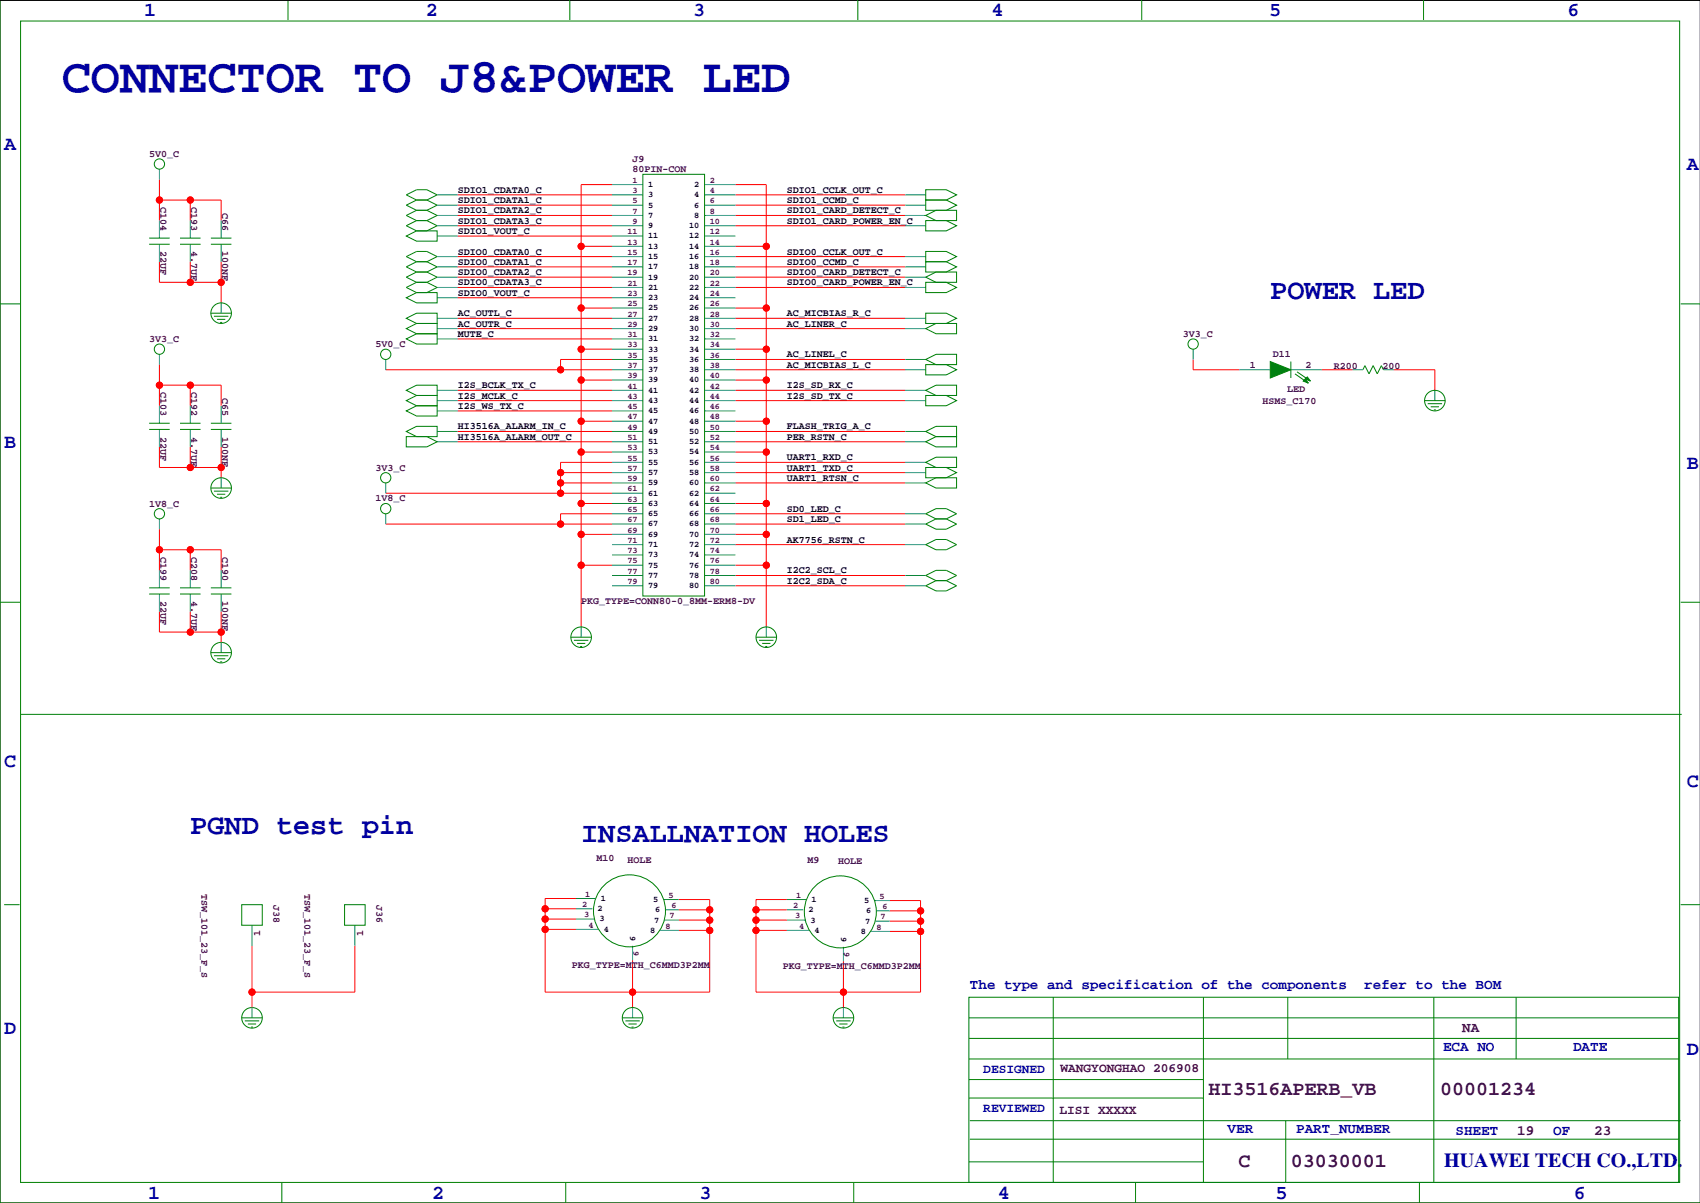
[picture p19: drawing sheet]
<svg xmlns="http://www.w3.org/2000/svg" width="420mm" height="297mm" viewBox="0 0 420 297" stroke-linecap="round" stroke-linejoin="round" font-family="sans-serif">
<defs><g id="words">
<text font-size="12" fill="#0000a0" x="15.2" y="22.8">CONNECTOR TO J8&amp;POWER LED</text>
<g font-size="7.1" fill="#0000a0">
<text x="313.7" y="73.9">POWER LED</text>
<text x="47" y="205.9">PGND test pin</text>
<text x="143.5" y="208">INSALLNATION HOLES</text>
</g>
<g font-size="4.9" fill="#0000a0">
<text x="35.6" y="3.9">1</text>
<text x="105.2" y="3.9">2</text>
<text x="171.2" y="3.9">3</text>
<text x="244.9" y="3.9">4</text>
<text x="313.4" y="3.9">5</text>
<text x="387.1" y="3.9">6</text>
<text x="1" y="36.9">A</text>
<text x="416.6" y="42">A</text>
<text x="1" y="110.6">B</text>
<text x="416.6" y="115.7">B</text>
<text x="1" y="189.3">C</text>
<text x="416.6" y="194.4">C</text>
<text x="1" y="255.4">D</text>
<text x="416.6" y="260.5">D</text>
<text x="356.6" y="288">HUAWEI TECH CO.,LTD.</text>
<text x="36.6" y="296">1</text>
<text x="106.7" y="296">2</text>
<text x="172.7" y="296">3</text>
<text x="246.4" y="296">4</text>
<text x="315" y="296">5</text>
<text x="388.6" y="296">6</text>
</g>
<g font-size="4.9" fill="#400040">
<text x="298.5" y="270.5">HI3516APERB_VB</text>
<text x="355.6" y="270.5">00001234</text>
<text x="305.9" y="288.3">C</text>
<text x="318.8" y="288.3">03030001</text>
</g>
<g font-size="3.5" fill="#0000a0">
<text x="239.5" y="244.2">The type and specification of the components</text>
<text x="336.9" y="244.2">refer to the BOM</text>
<text x="356.4" y="259.4">ECA NO</text>
<text x="388.5" y="259.4">DATE</text>
<text x="303.1" y="279.7">VER</text>
<text x="320.1" y="279.7">PART_NUMBER</text>
<text x="359.4" y="280.3">SHEET</text>
<text x="383.5" y="280.3">OF</text>
</g>
<g font-size="3.5" fill="#400040">
<text x="361.1" y="254.9">NA</text>
<text x="374.6" y="280.3">19</text>
<text x="393.7" y="280.3">23</text>
</g>
<g font-size="3.2" fill="#0000a0">
<text x="242.8" y="264.9">DESIGNED</text>
<text x="242.8" y="274.5">REVIEWED</text>
</g>
<g font-size="3.2" fill="#400040">
<text x="261.9" y="264.7">WANGYONGHAO 206908</text>
<text x="261.6" y="275.1">LISI XXXXX</text>
</g>
<g font-size="2.5" fill="#400040">
<text x="36.8" y="38.7">5V0_C</text>
<text x="156.2" y="40">J9</text>
<text x="156.2" y="42.5">80PIN-CON</text>
<text x="39.6" y="51.1" transform="rotate(90 39.6 51.1)">C104</text>
<text x="47.2" y="51.1" transform="rotate(90 47.2 51.1)">C193</text>
<text x="54.8" y="52.6" transform="rotate(90 54.8 52.6)">C66</text>
<text x="39.6" y="62.1" transform="rotate(90 39.6 62.1)">22UF</text>
<text x="47.2" y="62.1" transform="rotate(90 47.2 62.1)">4.7UF</text>
<text x="54.8" y="62.1" transform="rotate(90 54.8 62.1)">100NF</text>
<text x="292.1" y="83.2">3V3_C</text>
<text x="36.8" y="84.4">3V3_C</text>
<text x="92.7" y="85.7">5V0_C</text>
<text x="314.3" y="88.3">D11</text>
<text x="308.6" y="90.8">1</text>
<text x="322.4" y="90.8">2</text>
<text x="329.4" y="91">R200</text>
<text x="341.4" y="91">200</text>
<text x="39.6" y="96.8" transform="rotate(90 39.6 96.8)">C103</text>
<text x="47.2" y="96.8" transform="rotate(90 47.2 96.8)">C192</text>
<text x="54.8" y="98.3" transform="rotate(90 54.8 98.3)">C65</text>
<text x="311.8" y="99.7">HSMS_C170</text>
<text x="317.9" y="96.9">LED</text>
<text x="39.6" y="107.8" transform="rotate(90 39.6 107.8)">22UF</text>
<text x="47.2" y="107.8" transform="rotate(90 47.2 107.8)">4.7UF</text>
<text x="54.8" y="107.8" transform="rotate(90 54.8 107.8)">100NF</text>
<text x="92.7" y="116.2">3V3_C</text>
<text x="36.8" y="125.1">1V8_C</text>
<text x="92.7" y="123.8">1V8_C</text>
<text x="39.6" y="137.4" transform="rotate(90 39.6 137.4)">C199</text>
<text x="47.2" y="137.4" transform="rotate(90 47.2 137.4)">C208</text>
<text x="54.8" y="137.4" transform="rotate(90 54.8 137.4)">C190</text>
<text x="39.6" y="148.4" transform="rotate(90 39.6 148.4)">22UF</text>
<text x="47.2" y="148.4" transform="rotate(90 47.2 148.4)">4.7UF</text>
<text x="54.8" y="148.4" transform="rotate(90 54.8 148.4)">100NF</text>
<text x="143.5" y="149.2">PKG_TYPE=CONN80-0_8MM-ERM8-DV</text>
<text x="147.3" y="212.7">M10</text>
<text x="154.9" y="213">HOLE</text>
<text x="199.4" y="213">M9</text>
<text x="207" y="213.2">HOLE</text>
<text x="49.8" y="220.8" transform="rotate(90 49.8 220.8)">TSW_101_23_F_S</text>
<text x="75.2" y="220.8" transform="rotate(90 75.2 220.8)">TSW_101_23_F_S</text>
<text x="67.5" y="223.4" transform="rotate(90 67.5 223.4)">J38</text>
<text x="92.9" y="223.4" transform="rotate(90 92.9 223.4)">J36</text>
<text x="64.3" y="231.2" transform="rotate(-90 64.3 231.2)">1</text>
<text x="89.7" y="231.2" transform="rotate(-90 89.7 231.2)">1</text>
<text x="141.2" y="239.1">PKG_TYPE=MTH_C6MMD3P2MM</text>
<text x="193.3" y="239.4">PKG_TYPE=MTH_C6MMD3P2MM</text>
</g>
<g font-size="2.5">
<text x="113" y="47.6">SDIO1_CDATA0_C</text>
<text x="194.3" y="47.6">SDIO1_CCLK_OUT_C</text>
<text x="113" y="52.7">SDIO1_CDATA2_C</text>
<text x="113" y="50.2">SDIO1_CDATA1_C</text>
<text x="194.3" y="52.7">SDIO1_CARD_DETECT_C</text>
<text x="194.3" y="50.2">SDIO1_CCMD_C</text>
<text x="113" y="57.8">SDIO1_VOUT_C</text>
<text x="113" y="55.2">SDIO1_CDATA3_C</text>
<text x="194.3" y="55.2">SDIO1_CARD_POWER_EN_C</text>
<text x="113" y="65.4">SDIO0_CDATA1_C</text>
<text x="113" y="62.9">SDIO0_CDATA0_C</text>
<text x="194.3" y="65.4">SDIO0_CCMD_C</text>
<text x="194.3" y="62.9">SDIO0_CCLK_OUT_C</text>
<text x="113" y="70.5">SDIO0_CDATA3_C</text>
<text x="113" y="67.9">SDIO0_CDATA2_C</text>
<text x="194.3" y="70.5">SDIO0_CARD_POWER_EN_C</text>
<text x="194.3" y="67.9">SDIO0_CARD_DETECT_C</text>
<text x="113" y="73">SDIO0_VOUT_C</text>
<text x="113" y="83.2">MUTE_C</text>
<text x="113" y="80.6">AC_OUTR_C</text>
<text x="113" y="78.1">AC_OUTL_C</text>
<text x="194.3" y="80.6">AC_LINER_C</text>
<text x="194.3" y="78.1">AC_MICBIAS_R_C</text>
<text x="194.3" y="88.3">AC_LINEL_C</text>
<text x="113" y="95.9">I2S_BCLK_TX_C</text>
<text x="194.3" y="95.9">I2S_SD_RX_C</text>
<text x="194.3" y="90.8">AC_MICBIAS_L_C</text>
<text x="113" y="101">I2S_WS_TX_C</text>
<text x="113" y="98.4">I2S_MCLK_C</text>
<text x="194.3" y="98.4">I2S_SD_TX_C</text>
<text x="113" y="106">HI3516A_ALARM_IN_C</text>
<text x="194.3" y="106">FLASH_TRIG_A_C</text>
<text x="113" y="108.6">HI3516A_ALARM_OUT_C</text>
<text x="194.3" y="113.7">UART1_RXD_C</text>
<text x="194.3" y="108.6">PER_RSTN_C</text>
<text x="194.3" y="118.7">UART1_RTSN_C</text>
<text x="194.3" y="116.2">UART1_TXD_C</text>
<text x="194.3" y="128.9">SD1_LED_C</text>
<text x="194.3" y="126.4">SD0_LED_C</text>
<text x="194.3" y="134">AK7756_RSTN_C</text>
<text x="194.3" y="141.6">I2C2_SCL_C</text>
<text x="194.3" y="144.1">I2C2_SDA_C</text>
</g>
<g font-size="2.1" fill="#400040">
<text x="156.2" y="45.1">1</text>
<text x="156.2" y="47.7">3</text>
<text x="175.3" y="45.1">2</text>
<text x="175.3" y="47.7">4</text>
<text x="156.2" y="50.2">5</text>
<text x="156.2" y="52.8">7</text>
<text x="175.3" y="50.2">6</text>
<text x="175.3" y="52.8">8</text>
<text x="154.9" y="57.8">11</text>
<text x="156.2" y="55.3">9</text>
<text x="175.3" y="55.3">10</text>
<text x="175.3" y="57.8">12</text>
<text x="154.9" y="60.4">13</text>
<text x="154.9" y="62.9">15</text>
<text x="154.9" y="65.5">17</text>
<text x="175.3" y="60.4">14</text>
<text x="175.3" y="62.9">16</text>
<text x="175.3" y="65.5">18</text>
<text x="154.9" y="68">19</text>
<text x="154.9" y="70.5">21</text>
<text x="175.3" y="68">20</text>
<text x="175.3" y="70.5">22</text>
<text x="154.9" y="73.1">23</text>
<text x="154.9" y="75.6">25</text>
<text x="175.3" y="73.1">24</text>
<text x="175.3" y="75.6">26</text>
<text x="154.9" y="78.2">27</text>
<text x="154.9" y="80.7">29</text>
<text x="154.9" y="83.2">31</text>
<text x="175.3" y="78.2">28</text>
<text x="175.3" y="80.7">30</text>
<text x="175.3" y="83.2">32</text>
<text x="154.9" y="85.8">33</text>
<text x="154.9" y="88.3">35</text>
<text x="175.3" y="85.8">34</text>
<text x="175.3" y="88.3">36</text>
<text x="154.9" y="90.9">37</text>
<text x="154.9" y="93.4">39</text>
<text x="154.9" y="95.9">41</text>
<text x="175.3" y="90.9">38</text>
<text x="175.3" y="93.4">40</text>
<text x="175.3" y="95.9">42</text>
<text x="154.9" y="98.5">43</text>
<text x="154.9" y="101">45</text>
<text x="175.3" y="98.5">44</text>
<text x="175.3" y="101">46</text>
<text x="154.9" y="103.6">47</text>
<text x="154.9" y="106.1">49</text>
<text x="175.3" y="103.6">48</text>
<text x="175.3" y="106.1">50</text>
<text x="154.9" y="108.6">51</text>
<text x="154.9" y="111.2">53</text>
<text x="154.9" y="113.7">55</text>
<text x="175.3" y="108.6">52</text>
<text x="175.3" y="111.2">54</text>
<text x="175.3" y="113.7">56</text>
<text x="154.9" y="116.3">57</text>
<text x="154.9" y="118.8">59</text>
<text x="175.3" y="116.3">58</text>
<text x="175.3" y="118.8">60</text>
<text x="154.9" y="121.3">61</text>
<text x="154.9" y="123.9">63</text>
<text x="175.3" y="121.3">62</text>
<text x="175.3" y="123.9">64</text>
<text x="154.9" y="126.4">65</text>
<text x="154.9" y="129">67</text>
<text x="154.9" y="131.5">69</text>
<text x="175.3" y="126.4">66</text>
<text x="175.3" y="129">68</text>
<text x="175.3" y="131.5">70</text>
<text x="154.9" y="134">71</text>
<text x="154.9" y="136.6">73</text>
<text x="175.3" y="134">72</text>
<text x="175.3" y="136.6">74</text>
<text x="154.9" y="139.1">75</text>
<text x="154.9" y="141.7">77</text>
<text x="175.3" y="139.1">76</text>
<text x="175.3" y="141.7">78</text>
<text x="154.9" y="144.2">79</text>
<text x="175.3" y="144.2">80</text>
<text x="144.5" y="221.4">1</text>
<text x="165.1" y="221.7">5</text>
<text x="196.6" y="221.7">1</text>
<text x="217.2" y="221.9">5</text>
<text x="143.8" y="224">2</text>
<text x="144.3" y="226.5">3</text>
<text x="165.4" y="226.8">7</text>
<text x="165.9" y="224.2">6</text>
<text x="195.8" y="224.2">2</text>
<text x="196.3" y="226.8">3</text>
<text x="217.4" y="227">7</text>
<text x="217.9" y="224.5">6</text>
<text x="145.3" y="229">4</text>
<text x="164.3" y="229.3">8</text>
<text x="197.4" y="229.3">4</text>
<text x="216.4" y="229.6">8</text>
<text x="156.4" y="234.8" transform="rotate(90 156.4 234.8)">9</text>
<text x="208.5" y="235.1" transform="rotate(90 208.5 235.1)">9</text>
</g>
<g font-size="2.1">
<text x="160" y="46.2">1</text>
<text x="171.4" y="46.2">2</text>
<text x="160" y="48.7">3</text>
<text x="160" y="51.3">5</text>
<text x="160" y="53.8">7</text>
<text x="171.4" y="48.7">4</text>
<text x="171.4" y="51.3">6</text>
<text x="171.4" y="53.8">8</text>
<text x="160" y="56.3">9</text>
<text x="160" y="58.9">11</text>
<text x="170.2" y="56.3">10</text>
<text x="170.2" y="58.9">12</text>
<text x="160" y="61.4">13</text>
<text x="160" y="64">15</text>
<text x="170.2" y="61.4">14</text>
<text x="170.2" y="64">16</text>
<text x="160" y="66.5">17</text>
<text x="160" y="69">19</text>
<text x="160" y="71.6">21</text>
<text x="170.2" y="66.5">18</text>
<text x="170.2" y="69">20</text>
<text x="170.2" y="71.6">22</text>
<text x="160" y="74.1">23</text>
<text x="160" y="76.7">25</text>
<text x="170.2" y="74.1">24</text>
<text x="170.2" y="76.7">26</text>
<text x="160" y="79.2">27</text>
<text x="160" y="81.7">29</text>
<text x="170.2" y="79.2">28</text>
<text x="170.2" y="81.7">30</text>
<text x="160" y="84.3">31</text>
<text x="160" y="86.8">33</text>
<text x="160" y="89.4">35</text>
<text x="170.2" y="84.3">32</text>
<text x="170.2" y="86.8">34</text>
<text x="170.2" y="89.4">36</text>
<text x="160" y="91.9">37</text>
<text x="160" y="94.4">39</text>
<text x="170.2" y="91.9">38</text>
<text x="170.2" y="94.4">40</text>
<text x="160" y="97">41</text>
<text x="160" y="99.5">43</text>
<text x="170.2" y="97">42</text>
<text x="170.2" y="99.5">44</text>
<text x="160" y="102.1">45</text>
<text x="160" y="104.6">47</text>
<text x="160" y="107.1">49</text>
<text x="170.2" y="102.1">46</text>
<text x="170.2" y="104.6">48</text>
<text x="170.2" y="107.1">50</text>
<text x="160" y="109.7">51</text>
<text x="160" y="112.2">53</text>
<text x="170.2" y="109.7">52</text>
<text x="170.2" y="112.2">54</text>
<text x="160" y="114.8">55</text>
<text x="160" y="117.3">57</text>
<text x="160" y="119.8">59</text>
<text x="170.2" y="114.8">56</text>
<text x="170.2" y="117.3">58</text>
<text x="170.2" y="119.8">60</text>
<text x="160" y="122.4">61</text>
<text x="160" y="124.9">63</text>
<text x="170.2" y="122.4">62</text>
<text x="170.2" y="124.9">64</text>
<text x="160" y="127.5">65</text>
<text x="160" y="130">67</text>
<text x="170.2" y="127.5">66</text>
<text x="170.2" y="130">68</text>
<text x="160" y="132.5">69</text>
<text x="160" y="135.1">71</text>
<text x="160" y="137.6">73</text>
<text x="170.2" y="132.5">70</text>
<text x="170.2" y="135.1">72</text>
<text x="170.2" y="137.6">74</text>
<text x="160" y="140.2">75</text>
<text x="160" y="142.7">77</text>
<text x="170.2" y="140.2">76</text>
<text x="170.2" y="142.7">78</text>
<text x="160" y="145.2">79</text>
<text x="170.2" y="145.2">80</text>
<text x="147.6" y="225">2</text>
<text x="148.1" y="227.5">3</text>
<text x="148.3" y="222.4">1</text>
<text x="161.3" y="222.7">5</text>
<text x="161.5" y="227.8">7</text>
<text x="161.8" y="225.2">6</text>
<text x="199.6" y="225.2">2</text>
<text x="200.2" y="227.8">3</text>
<text x="200.4" y="222.7">1</text>
<text x="213.4" y="223">5</text>
<text x="213.9" y="225.5">6</text>
<text x="149.1" y="230.1">4</text>
<text x="155.6" y="231" transform="rotate(90 155.6 231)">9</text>
<text x="160.5" y="230.3">8</text>
<text x="201.2" y="230.3">4</text>
<text x="207.7" y="231.3" transform="rotate(90 207.7 231.3)">9</text>
<text x="212.6" y="230.6">8</text>
<text x="213.6" y="228">7</text>
</g>
</g></defs>
<path d="M419.9 .1h-419.9v296.9h419.9" fill="none" stroke="#000" stroke-width=".25"/>
<g fill="none" stroke="#f00" stroke-width=".25">
<path d="M39.4 44.3v10.2M39.4 49.4h15.2v5.1M47 49.4v5.1M113 48.1h38.1M113 50.7h38.1M113 53.2h38.1M113 55.7h38.1M113 58.3h38.1M151.1 45.6h-7.6v109.2M181.6 48.1h41.9M181.6 50.7h41.9M181.6 53.2h41.9"/>
<path d="M181.6 55.7h41.9M181.6 45.6h7.6v109.2M39.4 64.6v5.1h15.2M47 64.6v5.1M54.6 64.6v10.2M113 63.4h38.1M113 65.9h38.1M113 68.4h38.1M113 71h38.1M113 78.6h38.1M113 73.5h38.1M143.5 76.1h7.6"/>
<path d="M143.5 60.8h7.6M181.6 63.4h41.9M181.6 65.9h41.9M181.6 68.4h41.9M181.6 71h41.9M181.6 78.6h41.9M181.6 76.1h7.6M181.6 60.8h7.6M39.4 90v10.2M39.4 95.1h15.2v5.1M47 95.1v5.1M95.2 91.3h55.9"/>
<path d="M113 81.1h38.1M113 96.4h38.1M113 98.9h38.1M113 83.7h38.1M143.5 86.2h7.6M143.5 93.8h7.6M151.1 88.8h-12.7v2.5M181.6 91.3h41.9M181.6 81.1h41.9M181.6 88.8h41.9M181.6 96.4h41.9M181.6 98.9h41.9"/>
<path d="M181.6 86.2h7.6M181.6 93.8h7.6M294.6 88.8v2.5h11.5M326.4 91.3h7.6M344.2 91.3h10.1v5.1M39.4 110.3v5.1h15.2M47 110.3v5.1M54.6 110.3v7.7M113 106.5h38.1M113 109.1h38.1M113 101.5h38.1M138.4 116.7h12.7"/>
<path d="M138.4 119.2h12.7M143.5 104h7.6M143.5 111.6h7.6M151.1 114.2h-12.7v7.6M181.6 106.5h41.9M181.6 109.1h41.9M181.6 114.2h41.9M181.6 116.7h41.9M181.6 119.2h41.9M181.6 104h7.6M181.6 111.6h7.6M39.4 130.7v10.1"/>
<path d="M39.4 135.7h15.2v5.1M47 135.7v5.1M95.2 129.4h55.9M95.2 121.8h55.9M143.5 139.6h7.6M143.5 124.3h7.6M143.5 131.9h7.6M151.1 126.9h-12.7v2.5M181.6 126.9h41.9M181.6 129.4h41.9M181.6 134.5h41.9M181.6 139.6h7.6"/>
<path d="M181.6 124.3h7.6M181.6 131.9h7.6M39.4 151v5.1h15.2M47 151v5.1M54.6 151v7.6M181.6 142.1h41.9M181.6 144.6h41.9M62.2 233.5v15.3M87.6 233.5v11.5h-25.4M134.6 229.5h7.6M134.6 226.9h7.6M134.6 224.4h7.6"/>
<path d="M142.2 221.9h-7.6v23.1h40.7v-22.9h-7.7M156.2 237.1v11.7M167.6 227.2h7.7M167.6 224.6h7.7M167.6 229.7h7.7M186.7 227.2h7.6M186.7 224.6h7.6M186.7 229.7h7.6M194.3 222.1h-7.6v22.9h40.6v-22.6h-7.6M208.3 237.3v11.5M219.7 230h7.6M219.7 227.4h7.6"/>
<path d="M219.7 224.9h7.6"/>
<circle cx="39.4" cy="49.4" r=".76"/>
<circle cx="47" cy="49.4" r=".76"/>
<circle cx="47" cy="69.7" r=".76"/>
<circle cx="54.6" cy="69.7" r=".76"/>
<circle cx="143.5" cy="60.8" r=".76"/>
<circle cx="143.5" cy="76.1" r=".76"/>
<circle cx="189.2" cy="60.8" r=".76"/>
<circle cx="189.2" cy="76.1" r=".76"/>
<circle cx="39.4" cy="95.1" r=".76"/>
<circle cx="47" cy="95.1" r=".76"/>
<circle cx="138.4" cy="91.3" r=".76"/>
<circle cx="143.5" cy="86.2" r=".76"/>
<circle cx="143.5" cy="93.8" r=".76"/>
<circle cx="189.2" cy="86.2" r=".76"/>
<circle cx="189.2" cy="93.8" r=".76"/>
<circle cx="47" cy="115.4" r=".76"/>
<circle cx="54.6" cy="115.4" r=".76"/>
<circle cx="138.4" cy="119.2" r=".76"/>
<circle cx="138.4" cy="116.7" r=".76"/>
<circle cx="143.5" cy="104" r=".76"/>
<circle cx="143.5" cy="111.6" r=".76"/>
<circle cx="189.2" cy="104" r=".76"/>
<circle cx="189.2" cy="111.6" r=".76"/>
<circle cx="39.4" cy="135.7" r=".76"/>
<circle cx="47" cy="135.7" r=".76"/>
<circle cx="138.4" cy="121.8" r=".76"/>
<circle cx="138.4" cy="129.4" r=".76"/>
<circle cx="143.5" cy="124.3" r=".76"/>
<circle cx="143.5" cy="139.6" r=".76"/>
<circle cx="143.5" cy="131.9" r=".76"/>
<circle cx="189.2" cy="124.3" r=".76"/>
<circle cx="189.2" cy="139.6" r=".76"/>
<circle cx="189.2" cy="131.9" r=".76"/>
<circle cx="47" cy="156.1" r=".76"/>
<circle cx="54.6" cy="156.1" r=".76"/>
<circle cx="134.6" cy="224.4" r=".76"/>
<circle cx="134.6" cy="226.9" r=".76"/>
<circle cx="134.6" cy="229.5" r=".76"/>
<circle cx="175.3" cy="229.7" r=".76"/>
<circle cx="175.3" cy="227.2" r=".76"/>
<circle cx="175.3" cy="224.6" r=".76"/>
<circle cx="186.7" cy="229.7" r=".76"/>
<circle cx="186.7" cy="227.2" r=".76"/>
<circle cx="186.7" cy="224.6" r=".76"/>
<circle cx="227.3" cy="227.4" r=".76"/>
<circle cx="227.3" cy="230" r=".76"/>
<circle cx="227.3" cy="224.9" r=".76"/>
<circle cx="62.2" cy="245" r=".76"/>
<circle cx="156.2" cy="245" r=".76"/>
<circle cx="208.3" cy="245" r=".76"/>
</g>
<g fill="#f00" stroke="#f00" stroke-width=".25">
<circle cx="175.3" cy="229.7" r=".76"/>
<circle cx="175.3" cy="227.2" r=".76"/>
<circle cx="175.3" cy="224.6" r=".76"/>
<circle cx="134.6" cy="224.4" r=".76"/>
<circle cx="134.6" cy="226.9" r=".76"/>
<circle cx="134.6" cy="229.5" r=".76"/>
<circle cx="156.2" cy="245" r=".76"/>
<circle cx="189.2" cy="139.6" r=".76"/>
<circle cx="189.2" cy="131.9" r=".76"/>
<circle cx="189.2" cy="124.3" r=".76"/>
<circle cx="189.2" cy="111.6" r=".76"/>
<circle cx="189.2" cy="93.8" r=".76"/>
<circle cx="189.2" cy="104" r=".76"/>
<circle cx="189.2" cy="60.8" r=".76"/>
<circle cx="189.2" cy="76.1" r=".76"/>
<circle cx="189.2" cy="86.2" r=".76"/>
<circle cx="54.6" cy="156.1" r=".76"/>
<circle cx="47" cy="156.1" r=".76"/>
<circle cx="39.4" cy="135.7" r=".76"/>
<circle cx="47" cy="135.7" r=".76"/>
<circle cx="143.5" cy="139.6" r=".76"/>
<circle cx="143.5" cy="111.6" r=".76"/>
<circle cx="143.5" cy="76.1" r=".76"/>
<circle cx="143.5" cy="86.2" r=".76"/>
<circle cx="143.5" cy="93.8" r=".76"/>
<circle cx="143.5" cy="104" r=".76"/>
<circle cx="143.5" cy="124.3" r=".76"/>
<circle cx="143.5" cy="131.9" r=".76"/>
<circle cx="143.5" cy="60.8" r=".76"/>
<circle cx="138.4" cy="91.3" r=".76"/>
<circle cx="138.4" cy="129.4" r=".76"/>
<circle cx="227.3" cy="224.9" r=".76"/>
<circle cx="227.3" cy="227.4" r=".76"/>
<circle cx="186.7" cy="224.6" r=".76"/>
<circle cx="186.7" cy="227.2" r=".76"/>
<circle cx="186.7" cy="229.7" r=".76"/>
<circle cx="227.3" cy="230" r=".76"/>
<circle cx="208.3" cy="245" r=".76"/>
<circle cx="39.4" cy="95.1" r=".76"/>
<circle cx="47" cy="95.1" r=".76"/>
<circle cx="54.6" cy="69.7" r=".76"/>
<circle cx="47" cy="69.7" r=".76"/>
<circle cx="39.4" cy="49.4" r=".76"/>
<circle cx="47" cy="49.4" r=".76"/>
<circle cx="54.6" cy="115.4" r=".76"/>
<circle cx="47" cy="115.4" r=".76"/>
<circle cx="62.2" cy="245" r=".76"/>
<circle cx="138.4" cy="116.7" r=".76"/>
<circle cx="138.4" cy="119.2" r=".76"/>
<circle cx="138.4" cy="121.8" r=".76"/>
</g>
<g fill="none" stroke="#008080" stroke-width=".25">
<path d="M39.4 41.8v2.5M39.4 54.5v4.3M47 54.5v4.3M54.6 54.5v4.3M107.9 58.3h5.1M107.9 50.7h5.1M107.9 53.2h5.1M107.9 48.1h5.1M107.9 55.7h5.1M151.1 58.3h7.6M151.1 50.7h7.6M151.1 53.2h7.6"/>
<path d="M151.1 48.1h7.6M151.1 55.7h7.6M151.1 45.6h7.6M174 58.3h7.6M174 50.7h7.6M174 53.2h7.6M174 48.1h7.6M174 55.7h7.6M174 45.6h7.6M223.5 50.7h5.1M223.5 53.2h5.1M223.5 48.1h5.1"/>
<path d="M223.5 55.7h5.1M39.4 60.3v4.3M47 60.3v4.3M54.6 60.3v4.3M54.6 74.8v2.5M107.9 78.6h5.1M107.9 71h5.1M107.9 68.4h5.1M107.9 65.9h5.1M107.9 63.4h5.1M107.9 73.5h5.1M151.1 78.6h7.6"/>
<path d="M151.1 71h7.6M151.1 68.4h7.6M151.1 65.9h7.6M151.1 63.4h7.6M151.1 73.5h7.6M151.1 60.8h7.6M151.1 76.1h7.6M174 78.6h7.6M174 71h7.6M174 68.4h7.6M174 65.9h7.6M174 63.4h7.6"/>
<path d="M174 73.5h7.6M174 60.8h7.6M174 76.1h7.6M223.5 78.6h5.1M223.5 71h5.1M223.5 68.4h5.1M223.5 65.9h5.1M223.5 63.4h5.1M39.4 87.5v2.5M95.2 88.8v2.5M107.9 81.1h5.1M107.9 98.9h5.1"/>
<path d="M107.9 96.4h5.1M107.9 83.7h5.1M151.1 81.1h7.6M151.1 98.9h7.6M151.1 96.4h7.6M151.1 83.7h7.6M151.1 91.3h7.6M151.1 88.8h7.6M151.1 86.2h7.6M151.1 93.8h7.6M174 81.1h7.6M174 98.9h7.6"/>
<path d="M174 96.4h7.6M174 83.7h7.6M174 91.3h7.6M174 88.8h7.6M174 86.2h7.6M174 93.8h7.6M223.5 81.1h5.1M223.5 98.9h5.1M223.5 96.4h5.1M223.5 91.3h5.1M223.5 88.8h5.1M294.6 86.2v2.6"/>
<path d="M306.1 91.3h7.6M318.8 91.3h7.6M334 91.3h2.5M341.6 91.3h2.6M354.3 96.4v2.5M39.4 100.2v4.3M39.4 106v4.3M47 100.2v4.3M47 106v4.3M54.6 100.2v4.3M54.6 106v4.3M54.6 118v2.5"/>
<path d="M95.2 119.2v2.6M107.9 101.5h5.1M107.9 106.5h5.1M107.9 109.1h5.1M151.1 101.5h7.6M151.1 106.5h7.6M151.1 109.1h7.6M151.1 116.7h7.6M151.1 114.2h7.6M151.1 119.2h7.6M151.1 104h7.6M151.1 111.6h7.6"/>
<path d="M174 101.5h7.6M174 106.5h7.6M174 109.1h7.6M174 116.7h7.6M174 114.2h7.6M174 119.2h7.6M174 104h7.6M174 111.6h7.6M223.5 106.5h5.1M223.5 109.1h5.1M223.5 116.7h5.1M223.5 114.2h5.1"/>
<path d="M223.5 119.2h5.1M39.4 128.1v2.6M95.2 126.9v2.5M151.1 134.5h7.6M151.1 126.9h7.6M151.1 129.4h7.6M151.1 121.8h7.6M151.1 124.3h7.6M151.1 131.9h7.6M151.1 137h7.6M151.1 139.6h7.6M174 134.5h7.6"/>
<path d="M174 126.9h7.6M174 129.4h7.6M174 121.8h7.6M174 124.3h7.6M174 131.9h7.6M174 137h7.6M174 139.6h7.6M223.5 134.5h5.1M223.5 126.9h5.1M223.5 129.4h5.1M39.4 140.8v4.3M39.4 146.7v4.3"/>
<path d="M47 140.8v4.3M47 146.7v4.3M54.6 140.8v4.3M54.6 146.7v4.3M54.6 158.6v2.5M143.5 154.8v2.5M151.1 142.1h7.6M151.1 144.6h7.6M174 142.1h7.6M174 144.6h7.6M189.2 154.8v2.5M223.5 142.1h5.1"/>
<path d="M223.5 144.6h5.1M62.2 228.5v5M87.6 228.5v5M142.2 224.4h4.1M142.2 226.9h4.6M142.2 229.5h5.6M142.2 221.9h4.9M156.2 233.5v3.6M163.1 229.7h4.5M163.8 222.1h3.8M164.1 227.2h3.5M164.3 224.6h3.3"/>
<path d="M194.3 224.6h4.1M194.3 227.2h4.6M194.3 222.1h4.8M194.3 229.7h5.6M208.3 233.8v3.5M215.1 230h4.6M215.9 222.4h3.8M216.2 227.4h3.5M216.4 224.9h3.3M62.2 248.8v2.5M156.2 248.8v2.5M208.3 248.8v2.5"/>
</g>
<g fill="none" stroke="#008000" stroke-width=".25">
<path d="M0 -.1v297.1h419.9M71.1 0v4.9M140.7 0v4.9M211.8 0v4.9M281.9 0v4.9M351.5 0v4.9M5.1 5.2h409.7v286.8h-409.7zM36.8 58.8h5.1M44.4 58.8h5.1M52.1 58.8h5M100.3 58.3l2.6-1.3h5v2.5h-5zM102.9 51.9h2.5"/>
<path d="M102.9 51.9l-2.6 1.3 2.6 1.3M102.9 54.5h2.5M102.9 49.4h2.5M102.9 49.4l-2.6 1.3 2.6 1.2M102.9 49.4l-2.6-1.3 2.6-1.3h2.5l2.5 1.3-2.5 1.3M102.9 54.5l-2.6 1.2 2.6 1.3M105.4 51.9l2.5 1.3-2.5 1.3M105.4 49.4l2.5 1.3-2.5 1.2M105.4 54.5l2.5 1.2-2.5 1.3h-2.5M158.7 43h15.3v104.2h-15.3zM228.6 49.4h5.1l2.5 1.3-2.5 1.2h-5.1zM228.6 53.2l2.5-1.3h5.1v2.6h-5.1z"/>
<path d="M228.6 54.5h5.1l2.5 1.2-2.5 1.3h-5.1zM228.6 46.8h5.1l2.5 1.3-2.5 1.3h-5.1zM0 75h5.1M36.8 60.3h5.1M44.4 60.3h5.1M52.1 77.3h5M52.1 60.3h5M52.8 78.1h3.6M53.6 78.9h2M54.4 79.6h.5M100.3 78.6l2.6-1.3h5v2.6h-5zM100.3 73.5l2.6-1.3h5v2.6h-5z"/>
<path d="M102.9 69.7l-2.6 1.3 2.6 1.2h2.5l2.5-1.2-2.5-1.3M102.9 69.7h2.5M102.9 67.2l-2.6 1.2 2.6 1.3M102.9 67.2h2.5M102.9 64.6l-2.6 1.3 2.6 1.3M102.9 64.6h2.5M102.9 64.6l-2.6-1.2 2.6-1.3h2.5l2.5 1.3-2.5 1.2M105.4 67.2l2.5 1.2-2.5 1.3M105.4 64.6l2.5 1.3-2.5 1.3M228.6 62.1h5.1l2.5 1.3-2.5 1.2h-5.1zM228.6 68.4l2.5-1.2h5.1v2.5h-5.1zM228.6 64.6h5.1l2.5 1.3-2.5 1.3h-5.1z"/>
<path d="M228.6 69.7h5.1l2.5 1.3-2.5 1.2h-5.1zM228.6 77.3h5.1l2.5 1.3-2.5 1.3h-5.1zM415 75h4.9M100.3 81.1l2.6-1.2h5v2.5h-5zM100.3 98.9l2.6-1.3h5v2.6h-5zM100.3 96.4l2.6-1.3h5v2.5h-5zM100.3 83.7l2.6-1.3h5v2.5h-5zM228.6 97.6h5.1l2.5 1.3-2.5 1.3h-5.1zM228.6 96.4l2.5-1.3h5.1v2.5h-5.1zM228.6 90h5.1l2.5 1.3-2.5 1.3h-5.1zM228.6 81.1l2.5-1.2h5.1v2.5h-5.1zM228.6 88.8l2.5-1.3h5.1v2.5h-5.1z"/>
<path d="M318.8 89.3v4M319.8 92.3l3.3 2.3M320.3 91.8l3.3 2.3M336.5 91.3l.6-1 1 2 1-2 1 2 1-2 .5 1M351.8 98.9h5.1M352.6 99.7h3.5M36.8 104.5h5.1M36.8 106h5.1M44.4 104.5h5.1M44.4 106h5.1M52.1 104.5h5M52.1 106h5"/>
<path d="M100.3 101.5l2.6-1.3h5v2.5h-5zM100.3 106.5l2.6-1.2h5v2.5h-5zM100.3 107.8h5.1l2.5 1.3-2.5 1.2h-5.1zM228.6 106.5l2.5-1.2h5.1v2.5h-5.1zM228.6 109.1l2.5-1.3h5.1v2.5h-5.1zM228.6 115.4h5.1l2.5 1.3-2.5 1.3h-5.1zM228.6 114.2l2.5-1.3h5.1v2.5h-5.1zM228.6 119.2l2.5-1.2h5.1v2.5h-5.1zM353.3 100.4h2M354.1 101.2h.5M52.1 120.5h5M52.8 121.3h3.6"/>
<path d="M53.6 122h2M54.4 122.8h.5M228.6 134.5l2.5-1.3h2.6l2.5 1.3-2.5 1.2h-2.6zM231.1 128.1l-2.5-1.2 2.5-1.3h2.6l2.5 1.3-2.5 1.2M231.1 128.1h2.6M231.1 128.1l-2.5 1.3 2.5 1.3h2.6l2.5-1.3-2.5-1.3M0 148.7h5.1M36.8 145.1h5.1M36.8 146.7h5.1M44.4 145.1h5.1M44.4 146.7h5.1M52.1 145.1h5"/>
<path d="M52.1 146.7h5M141 157.3h5M141.7 158.1h3.6M142.5 158.9h2M143.3 159.6h.5M186.7 157.3h5.1M187.5 158.1h3.5M188.2 158.9h2M189 159.6h.5M231.1 143.4l-2.5-1.3 2.5-1.3h2.6l2.5 1.3-2.5 1.3M231.1 143.4h2.6M231.1 143.4l-2.5 1.2 2.5 1.3h2.6l2.5-1.3-2.5-1.2"/>
<path d="M415 148.7h4.9M5.1 176.4h410.2M52.1 161.1h5M52.8 161.9h3.6M53.6 162.7h2M54.4 163.4h.5M1 223.4h3.8M59.7 223.4h5.1v5.1h-5.1zM85.1 223.4h5.1v5.1h-5.1zM415 223.4h4.9M59.7 251.3h5.1M60.5 252.1h3.5"/>
<path d="M61.2 252.8h2M62 253.6h.5M153.7 251.3h5M154.4 252.1h3.6M155.2 252.8h2M156 253.6h.5M205.7 251.3h5.1M206.5 252.1h3.6M207.3 252.8h2M208 253.6h.5M239.3 246.2h175.2v45.8h-175.2zM239.3 251.3h175.2"/>
<path d="M239.3 256.4h175.2M260.1 246.2v45.8M297.2 246.2v45.8M318 246.2v15.3M354.1 246.2v45.8M374.4 246.2v15.3M239.3 266.6h57.9M239.3 261.5h175.2M239.3 271.1h57.9M239.5 276.7h175.5M317.5 276.7v15.3M69.6 292v5"/>
<path d="M139.7 292v5M210.8 292v5M239.3 286.9h57.9M239.5 281.3h175M280.4 292v5M350.5 292v5M383.5 287.4h.1"/>
<circle cx="39.4" cy="40.5" r="1.27"/>
<circle cx="54.6" cy="77.3" r="2.54"/>
<circle cx="39.4" cy="86.2" r="1.27"/>
<circle cx="95.2" cy="87.5" r="1.27"/>
<circle cx="294.6" cy="84.9" r="1.27"/>
<circle cx="354.3" cy="98.9" r="2.54"/>
<circle cx="95.2" cy="118" r="1.27"/>
<circle cx="39.4" cy="126.9" r="1.27"/>
<circle cx="54.6" cy="120.5" r="2.54"/>
<circle cx="95.2" cy="125.6" r="1.27"/>
<circle cx="143.5" cy="157.3" r="2.54"/>
<circle cx="189.2" cy="157.3" r="2.54"/>
<circle cx="54.6" cy="161.1" r="2.54"/>
<circle cx="155.4" cy="224.9" r="8.9"/>
<circle cx="207.5" cy="225.2" r="8.9"/>
<circle cx="62.2" cy="251.3" r="2.54"/>
<circle cx="156.2" cy="251.3" r="2.54"/>
<circle cx="208.3" cy="251.3" r="2.54"/>
</g>
<g fill="#008000" stroke="#008000" stroke-width=".25">
<path d="M313.7 89.3l5.1 2-5.1 2z" fill-rule="evenodd"/>
<path d="M322.8 93.1l.8 1-1.3-.5z" fill-rule="evenodd"/>
<path d="M321.8 94.1l.5-.5 .8 1z" fill-rule="evenodd"/>
</g>
<use href="#words"/>
</svg>
